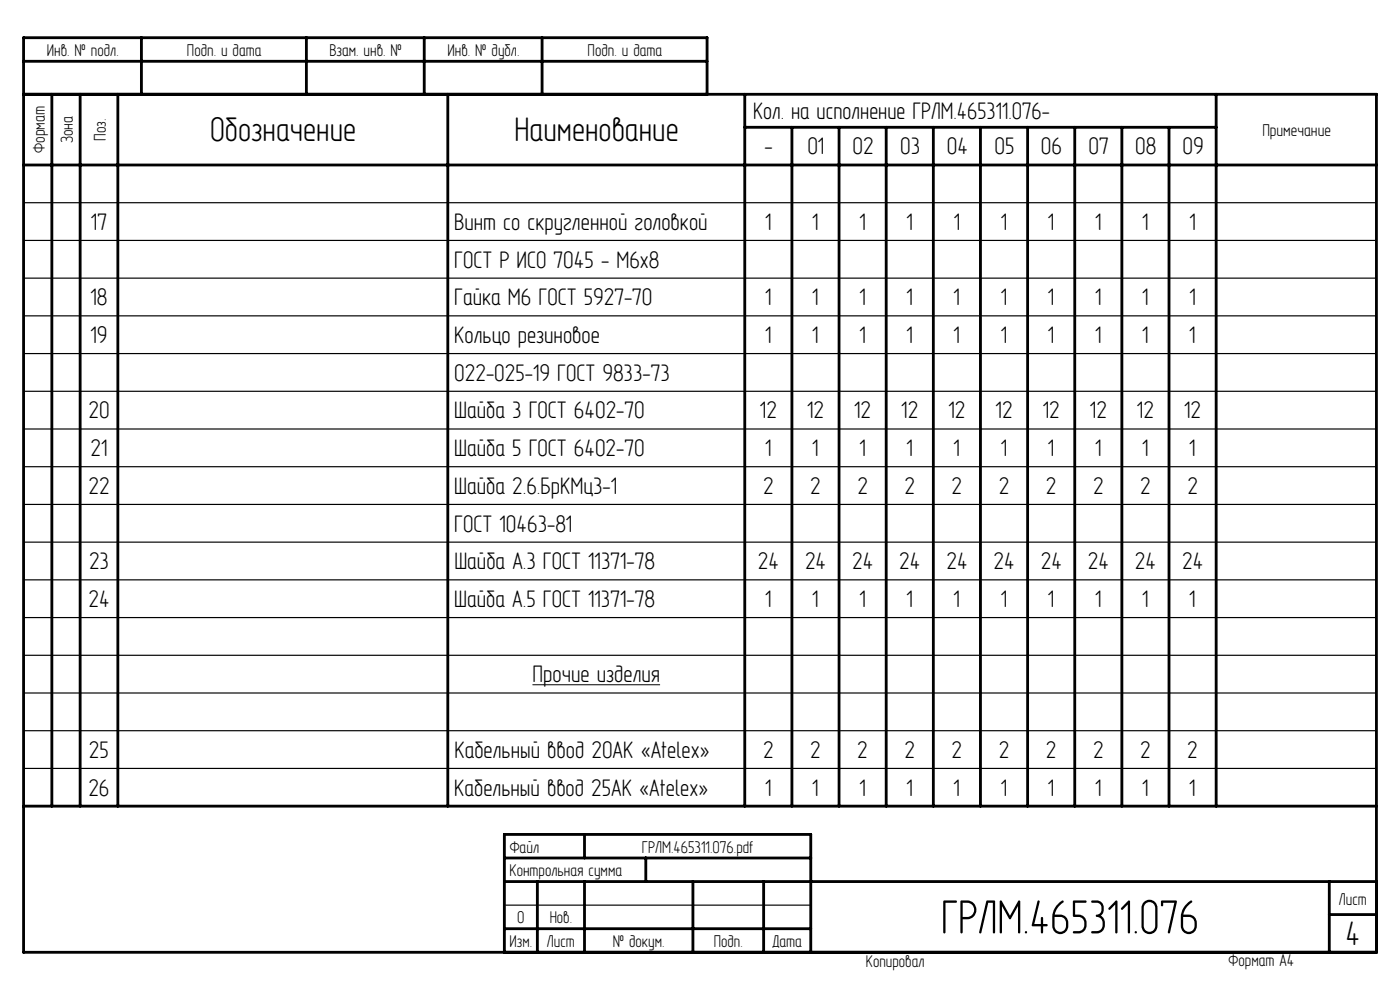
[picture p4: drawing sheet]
<svg xmlns="http://www.w3.org/2000/svg" width="297mm" height="210mm" viewBox="0 0 297 210" stroke-linecap="round" stroke-linejoin="round" font-family="sans-serif">
<defs><g id="words">
<text font-size="11" x="199.6" y="198">ГРЛМ.465311.076</text>
<g font-size="7.8">
<text x="44.6" y="30">Обозначение</text>
<text x="109.2" y="30">Наименование</text>
<text x="285.4" y="200.5">4</text>
</g>
<g font-size="5.5">
<text x="159.8" y="25.3">Кол. на исполнение ГРЛМ.465311.076-</text>
<text x="162.2" y="32.8">-</text>
<text x="171.3" y="32.8">01</text>
<text x="180.8" y="32.8">02</text>
<text x="191" y="32.8">03</text>
<text x="200.8" y="32.8">04</text>
<text x="211" y="32.8">05</text>
<text x="220.8" y="32.8">06</text>
<text x="230.9" y="32.8">07</text>
<text x="240.8" y="32.8">08</text>
<text x="250.8" y="32.8">09</text>
<text x="19.3" y="48.8">17</text>
<text x="96.3" y="48.8">Винт со скругленной головкой</text>
<text x="162.3" y="48.8">1</text>
<text x="172.3" y="48.8">1</text>
<text x="182.3" y="48.8">1</text>
<text x="192.3" y="48.8">1</text>
<text x="202.3" y="48.8">1</text>
<text x="212.3" y="48.8">1</text>
<text x="222.3" y="48.8">1</text>
<text x="232.3" y="48.8">1</text>
<text x="242.3" y="48.8">1</text>
<text x="252.3" y="48.8">1</text>
<text x="96.4" y="56.8">ГОСТ Р ИСО 7045 - M6x8</text>
<text x="19.2" y="64.8">18</text>
<text x="96.4" y="64.8">Гайка M6 ГОСТ 5927-70</text>
<text x="162.3" y="64.8">1</text>
<text x="172.3" y="64.8">1</text>
<text x="182.3" y="64.8">1</text>
<text x="192.3" y="64.8">1</text>
<text x="202.3" y="64.8">1</text>
<text x="212.3" y="64.8">1</text>
<text x="222.3" y="64.8">1</text>
<text x="232.3" y="64.8">1</text>
<text x="242.3" y="64.8">1</text>
<text x="252.3" y="64.8">1</text>
<text x="19.2" y="72.8">19</text>
<text x="96.4" y="72.8">Кольцо резиновое</text>
<text x="162.3" y="72.8">1</text>
<text x="172.3" y="72.8">1</text>
<text x="182.3" y="72.8">1</text>
<text x="192.3" y="72.8">1</text>
<text x="202.3" y="72.8">1</text>
<text x="212.3" y="72.8">1</text>
<text x="222.3" y="72.8">1</text>
<text x="232.3" y="72.8">1</text>
<text x="242.3" y="72.8">1</text>
<text x="252.3" y="72.8">1</text>
<text x="96.4" y="80.8">022-025-19 ГОСТ 9833-73</text>
<text x="18.8" y="88.8">20</text>
<text x="96.4" y="88.8">Шайба 3 ГОСТ 6402-70</text>
<text x="161.2" y="88.8">12</text>
<text x="171.2" y="88.8">12</text>
<text x="181.2" y="88.8">12</text>
<text x="191.2" y="88.8">12</text>
<text x="201.2" y="88.8">12</text>
<text x="211.2" y="88.8">12</text>
<text x="221.2" y="88.8">12</text>
<text x="231.2" y="88.8">12</text>
<text x="241.2" y="88.8">12</text>
<text x="251.2" y="88.8">12</text>
<text x="19.2" y="96.8">21</text>
<text x="96.4" y="96.8">Шайба 5 ГОСТ 6402-70</text>
<text x="162.3" y="96.8">1</text>
<text x="172.3" y="96.8">1</text>
<text x="182.3" y="96.8">1</text>
<text x="192.3" y="96.8">1</text>
<text x="202.3" y="96.8">1</text>
<text x="212.3" y="96.8">1</text>
<text x="222.3" y="96.8">1</text>
<text x="232.3" y="96.8">1</text>
<text x="242.3" y="96.8">1</text>
<text x="252.3" y="96.8">1</text>
<text x="18.8" y="104.7">22</text>
<text x="96.4" y="104.7">Шайба 2.6.БрКМц3-1</text>
<text x="161.9" y="104.7">2</text>
<text x="171.9" y="104.7">2</text>
<text x="181.9" y="104.7">2</text>
<text x="191.9" y="104.7">2</text>
<text x="201.9" y="104.7">2</text>
<text x="211.9" y="104.7">2</text>
<text x="221.9" y="104.7">2</text>
<text x="231.9" y="104.7">2</text>
<text x="241.9" y="104.7">2</text>
<text x="251.9" y="104.7">2</text>
<text x="96.4" y="112.8">ГОСТ 10463-81</text>
<text x="18.9" y="120.8">23</text>
<text x="96.4" y="120.8">Шайба A.3 ГОСТ 11371-78</text>
<text x="160.8" y="120.8">24</text>
<text x="170.8" y="120.8">24</text>
<text x="180.8" y="120.8">24</text>
<text x="190.8" y="120.8">24</text>
<text x="200.8" y="120.8">24</text>
<text x="210.8" y="120.8">24</text>
<text x="220.8" y="120.8">24</text>
<text x="230.8" y="120.8">24</text>
<text x="240.8" y="120.8">24</text>
<text x="250.8" y="120.8">24</text>
<text x="18.8" y="128.8">24</text>
<text x="96.4" y="128.8">Шайба A.5 ГОСТ 11371-78</text>
<text x="162.3" y="128.8">1</text>
<text x="172.3" y="128.8">1</text>
<text x="182.3" y="128.8">1</text>
<text x="192.3" y="128.8">1</text>
<text x="202.3" y="128.8">1</text>
<text x="212.3" y="128.8">1</text>
<text x="222.3" y="128.8">1</text>
<text x="232.3" y="128.8">1</text>
<text x="242.3" y="128.8">1</text>
<text x="252.3" y="128.8">1</text>
<text x="113" y="144.8">Прочие изделия</text>
<text x="18.9" y="160.8">25</text>
<text x="96.4" y="160.8">Кабельный ввод 20АК «Atelex»</text>
<text x="161.9" y="160.8">2</text>
<text x="171.9" y="160.8">2</text>
<text x="181.9" y="160.8">2</text>
<text x="191.9" y="160.8">2</text>
<text x="201.9" y="160.8">2</text>
<text x="211.9" y="160.8">2</text>
<text x="221.9" y="160.8">2</text>
<text x="231.9" y="160.8">2</text>
<text x="241.9" y="160.8">2</text>
<text x="251.9" y="160.8">2</text>
<text x="18.7" y="168.8">26</text>
<text x="96.3" y="168.8">Кабельный ввод 25АК «Atelex»</text>
<text x="162.3" y="168.8">1</text>
<text x="172.3" y="168.8">1</text>
<text x="182.3" y="168.8">1</text>
<text x="192.3" y="168.8">1</text>
<text x="202.3" y="168.8">1</text>
<text x="212.3" y="168.8">1</text>
<text x="222.3" y="168.8">1</text>
<text x="232.3" y="168.8">1</text>
<text x="242.3" y="168.8">1</text>
<text x="252.3" y="168.8">1</text>
</g>
<g font-size="3.9">
<text x="9.9" y="11.9">Инв. № подл.</text>
<text x="39.7" y="11.9">Подп. и дата</text>
<text x="69.9" y="11.9">Взам. инв. №</text>
<text x="94.9" y="11.9">Инв. № дубл.</text>
<text x="124.7" y="11.9">Подп. и дата</text>
<text x="22.5" y="29.9" transform="rotate(-90 22.5 29.9)">Поз.</text>
<text x="267.8" y="28.9">Примечание</text>
<text x="9.5" y="32.5" transform="rotate(-90 9.5 32.5)">Формат</text>
<text x="15.5" y="30.4" transform="rotate(-90 15.5 30.4)">Зона</text>
<text x="108.1" y="185.9">Контрольная сумма</text>
<text x="108.1" y="180.9">Файл</text>
<text x="136.2" y="180.9">ГРЛМ.465311.076.pdf</text>
<text x="284" y="191.9">Лист</text>
<text x="109.7" y="195.9">0</text>
<text x="116.6" y="195.9">Нов.</text>
<text x="108.1" y="200.9">Изм.</text>
<text x="116" y="200.9">Лист</text>
<text x="130" y="200.9">№ докум.</text>
<text x="151.4" y="200.9">Подп.</text>
<text x="163.9" y="200.9">Дата</text>
<text x="183.7" y="205.1">Копировал</text>
<text x="260.6" y="204.9">Формат A4</text>
</g>
</g></defs>
<path d="M113 145.3h27" fill="none" stroke="#000" stroke-width=".21"/>
<g fill="none" stroke="#000" stroke-width=".25">
<path d="M5 43h287M5 51h287M5 59h287M5 67h287M5 75h287M5 83h287M5 91h287M5 99h287M5 107h287M5 115h287M5 123h287M5 131h287"/>
<path d="M5 139h287M5 147h287M5 155h287M5 163h287M107 192h65"/>
</g>
<g fill="none" stroke="#000" stroke-width=".6">
<path d="M5 13h145M30 8v12M65 8v12M90 8v12M115 8v12M5 20h287v182h-287v-194h145v12M5 35h287M11 20v151M17 20v151M25 20v151M95 20v151M158 20v151"/>
<path d="M158 27h100M168 27v144M178 27v144M188 27v144M198 27v144M208 27v144M218 27v144M228 27v144M238 27v144M248 27v144M258 20v151M5 171h287"/>
<path d="M124 177v5M107 187h185M107 197h65M107 182h65M114 187v15M124 187v15M137 182v5M147 187v15M162 187v15M282 194h10M282 187v15M107 202v-25h65v25"/>
</g>
<use href="#words"/>
</svg>
